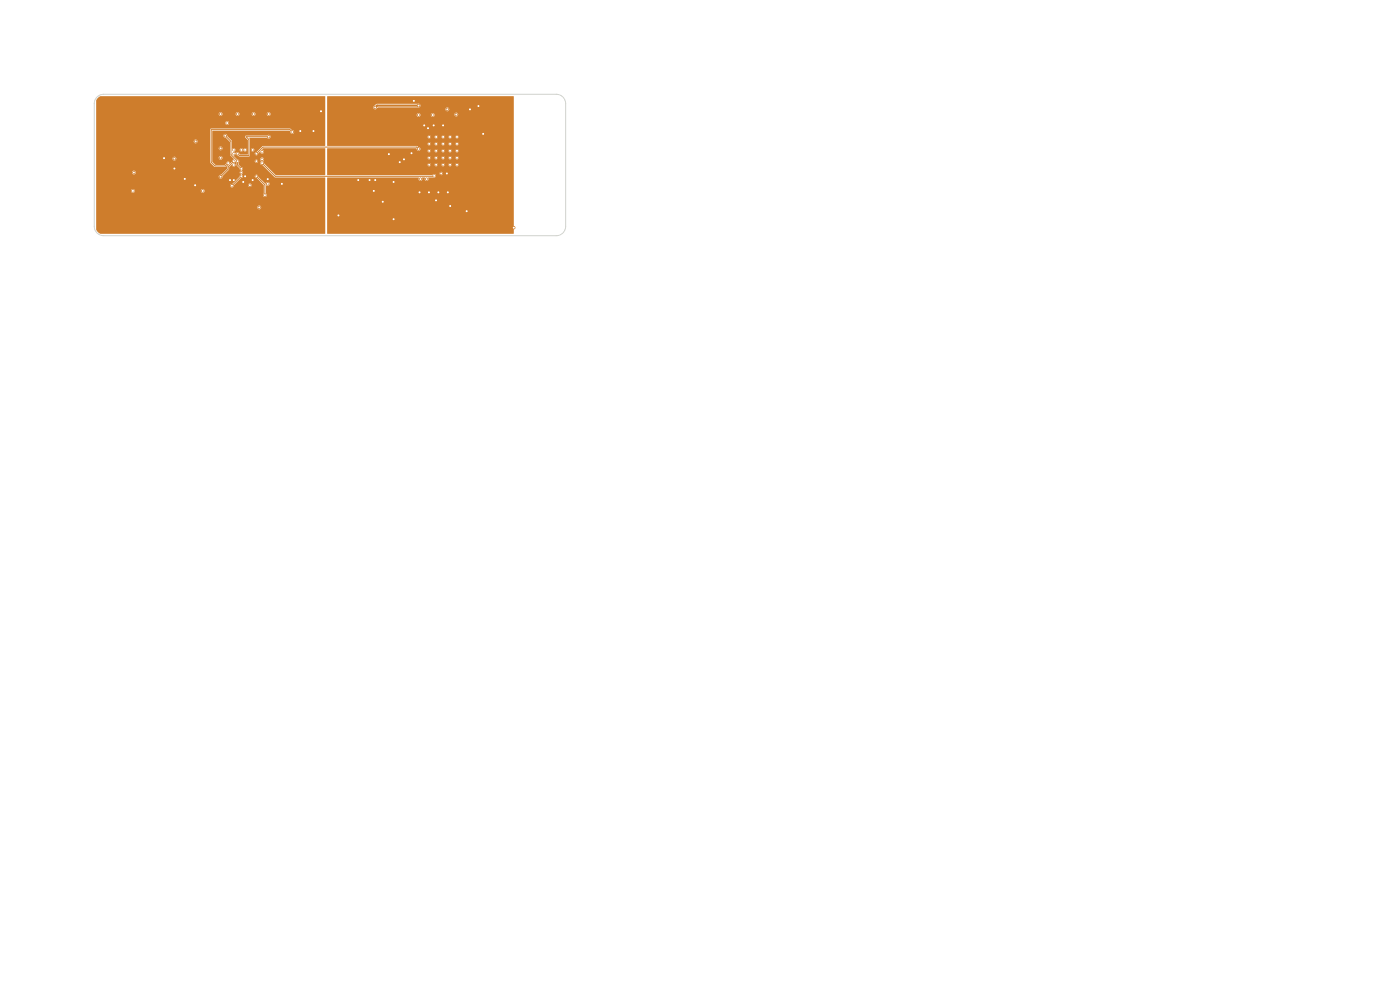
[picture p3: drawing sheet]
<svg xmlns="http://www.w3.org/2000/svg" width="297mm" height="210mm" viewBox="0 0 297 210" stroke-linecap="round" stroke-linejoin="round" font-family="sans-serif">
<g fill="#ce7d2c" stroke="#ce7d2c" stroke-width=".21">
<circle cx="91" cy="29.1" r=".25"/>
<circle cx="91" cy="30.5" r=".25"/>
<circle cx="91" cy="32" r=".25"/>
<circle cx="91" cy="33.5" r=".25"/>
<circle cx="91" cy="35" r=".25"/>
<circle cx="92.5" cy="29.1" r=".25"/>
<circle cx="92.5" cy="30.5" r=".25"/>
<circle cx="92.5" cy="32" r=".25"/>
<circle cx="92.5" cy="33.5" r=".25"/>
<circle cx="92.5" cy="35" r=".25"/>
<circle cx="94" cy="29.1" r=".25"/>
<circle cx="94" cy="30.5" r=".25"/>
<circle cx="94" cy="32" r=".25"/>
<circle cx="94" cy="33.5" r=".25"/>
<circle cx="94" cy="35" r=".25"/>
<circle cx="95.5" cy="29" r=".25"/>
<circle cx="95.5" cy="30.5" r=".25"/>
<circle cx="95.5" cy="32" r=".25"/>
<circle cx="95.5" cy="33.5" r=".25"/>
<circle cx="95.5" cy="34.9" r=".25"/>
<circle cx="96.9" cy="29" r=".25"/>
<circle cx="96.9" cy="30.5" r=".25"/>
<circle cx="97" cy="32" r=".25"/>
<circle cx="97" cy="33.5" r=".25"/>
<circle cx="97" cy="34.9" r=".25"/>
<circle cx="90.8" cy="27.2" r=".22"/>
<circle cx="82.5" cy="32.7" r=".25"/>
<circle cx="99" cy="44.8" r=".25"/>
<circle cx="76" cy="38.2" r=".25"/>
<circle cx="90" cy="26.6" r=".25"/>
<circle cx="93" cy="40.8" r=".25"/>
<circle cx="89" cy="40.8" r=".25"/>
<circle cx="85.7" cy="33.8" r=".25"/>
<circle cx="83.5" cy="46.5" r=".25"/>
<circle cx="84.8" cy="34.4" r=".25"/>
<circle cx="78.4" cy="38.2" r=".25"/>
<circle cx="91" cy="40.8" r=".25"/>
<circle cx="94.8" cy="36.8" r=".22"/>
<circle cx="87.8" cy="21.4" r=".25"/>
<circle cx="79.3" cy="40.5" r=".25"/>
<circle cx="92.5" cy="42.5" r=".25"/>
<circle cx="81.2" cy="42.8" r=".25"/>
<circle cx="109" cy="48.3" r=".25"/>
<circle cx="95.5" cy="43.7" r=".25"/>
<circle cx="94" cy="26.6" r=".25"/>
<circle cx="79.6" cy="38.2" r=".25"/>
<circle cx="101.5" cy="22.5" r=".25"/>
<circle cx="102.5" cy="28.4" r=".25"/>
<circle cx="87.3" cy="32.5" r=".25"/>
<circle cx="71.8" cy="45.7" r=".25"/>
<circle cx="92" cy="26.6" r=".25"/>
<circle cx="99.7" cy="23.2" r=".25"/>
<circle cx="95" cy="40.8" r=".25"/>
<circle cx="83.5" cy="38.6" r=".25"/>
<circle cx="37" cy="35.8" r=".25"/>
<circle cx="34.8" cy="33.5" r=".25"/>
<circle cx="66.5" cy="27.8" r=".25"/>
<circle cx="63.7" cy="27.8" r=".25"/>
<circle cx="51.6" cy="38.6" r=".22"/>
<circle cx="59.8" cy="39" r=".25"/>
<circle cx="53.6" cy="38.2" r=".22"/>
<circle cx="52" cy="37.4" r=".22"/>
<circle cx="68.1" cy="23.6" r=".25"/>
<circle cx="49.6" cy="38.2" r=".22"/>
<circle cx="48.8" cy="38.2" r=".23"/>
<circle cx="39.2" cy="38" r=".25"/>
<circle cx="41.4" cy="39.3" r=".25"/>
<circle cx="56.8" cy="38" r=".25"/>
<circle cx="48.2" cy="26.1" r=".25"/>
<circle cx="51.2" cy="31.8" r=".23"/>
<circle cx="46.8" cy="24.2" r=".25"/>
<circle cx="54.4" cy="34.2" r=".22"/>
<circle cx="89.2" cy="38" r=".25"/>
<circle cx="88.8" cy="22.4" r=".25"/>
<circle cx="79.6" cy="22.8" r=".25"/>
<circle cx="46.8" cy="31.5" r=".25"/>
<circle cx="49.6" cy="31.8" r=".22"/>
<circle cx="28.4" cy="36.6" r=".25"/>
<circle cx="28.2" cy="40.5" r=".25"/>
<circle cx="43" cy="40.5" r=".25"/>
<circle cx="54.4" cy="32.6" r=".22"/>
<circle cx="88.8" cy="31.6" r=".25"/>
<circle cx="54.4" cy="37.4" r=".23"/>
<circle cx="56.2" cy="41.4" r=".25"/>
<circle cx="91.8" cy="24.4" r=".25"/>
<circle cx="96.8" cy="24.3" r=".25"/>
<circle cx="41.5" cy="30" r=".25"/>
<circle cx="37" cy="33.6" r=".25"/>
<circle cx="50.4" cy="24.2" r=".25"/>
<circle cx="52" cy="31.8" r=".22"/>
<circle cx="62" cy="28" r=".25"/>
<circle cx="48.4" cy="34.6" r=".22"/>
<circle cx="49.6" cy="34.2" r=".22"/>
<circle cx="46.8" cy="37.5" r=".25"/>
<circle cx="88.8" cy="24.4" r=".25"/>
<circle cx="94.9" cy="23.2" r=".25"/>
<circle cx="56.8" cy="39" r=".25"/>
<circle cx="49.6" cy="35" r=".22"/>
<circle cx="55" cy="44" r=".25"/>
<circle cx="90.5" cy="38" r=".25"/>
<circle cx="55.6" cy="33.8" r=".25"/>
<circle cx="55.6" cy="34.6" r=".25"/>
<circle cx="92.1" cy="37.3" r=".22"/>
<circle cx="93.6" cy="36.8" r=".25"/>
<circle cx="55.6" cy="32.2" r=".25"/>
<circle cx="51.2" cy="37.4" r=".23"/>
<circle cx="49.2" cy="39.4" r=".25"/>
<circle cx="51.2" cy="36.6" r=".22"/>
<circle cx="53" cy="39.3" r=".25"/>
<circle cx="51.2" cy="35.8" r=".23"/>
<circle cx="50.4" cy="34.2" r=".22"/>
<circle cx="47.8" cy="28.8" r=".25"/>
<circle cx="46.8" cy="33.5" r=".25"/>
<circle cx="49.6" cy="32.6" r=".22"/>
<circle cx="57" cy="24.2" r=".25"/>
<circle cx="50.4" cy="32.6" r=".22"/>
<circle cx="57" cy="29" r=".25"/>
<circle cx="53.6" cy="31.8" r=".22"/>
<circle cx="53.8" cy="24.2" r=".25"/>
</g>
<path d="M88.8 22.4h-8.8l-.4 .4" fill="none" stroke="#ce7d2c" stroke-width=".45"/>
<path d="M47.8 28.8l1.2 1.2v2.8l1.4 1.4v.8l.8 .8M49.6 34.2l-1.2 1.2v.5l-1.6 1.6M51.2 37.4l-2 2M54.4 37.4l1.8 1.8v2.2M55.6 34.6l2.8 2.8 33.7-.1M57 29h-4.8l.6 .6v3.4h-2l-.4-.4M62 28l-.5-.5h-16.7v6.9l.8 .8h2.2l.6-.6M88.8 31.6l-.4-.4h-32.6l-1.4 1.4" fill="none" stroke="#ce7d2c" stroke-width=".21"/>
<g fill="#ce7d2c">
<path d="M69.4 20.4l39.6 .1-.1 29.1h-39.5v-11.9l19.4-.1a.56 .56 0 0 0 .5 .8 .5 .5 0 0 0 .2-.7h.6a.45 .45 0 0 0 .1 .6 .45 .45 0 0 0 .6 0 .45 .45 0 0 0 0-.6l1.1-.1a.4 .4 0 0 0 .5-.2 .4 .4 0 0 0-.2-.5 .4 .4 0 0 0-.5 .3h-22.2l-.1-.4h23.8l.1 .1a.35 .35 0 0 0 .5 .2 .35 .35 0 0 0 0-.6 .35 .35 0 0 0-.6 .3h-23.8v-1.9l21.3 .1a.35 .35 0 0 0 .4 .3 .35 .35 0 0 0 .3-.4l.8 .1a.35 .35 0 0 0 .4 .3 .35 .35 0 0 0 .3-.4l.7 .1a.35 .35 0 0 0 .4 .3 .35 .35 0 0 0 .4-.4l.7 .1a.35 .35 0 0 0 .4 .3 .35 .35 0 0 0 .3-.4l.8 .1a.35 .35 0 0 0 .5 .2 .35 .35 0 0 0 0-.5 .35 .35 0 0 0-.5 .2h-.8a.35 .35 0 0 0-.3-.3 .35 .35 0 0 0-.4 .3h-.7a.35 .35 0 0 0-.4-.3 .35 .35 0 0 0-.4 .3h-.7a.35 .35 0 0 0-.4-.3 .35 .35 0 0 0-.3 .3h-.8a.35 .35 0 0 0-.4-.3 .35 .35 0 0 0-.3 .3h-21.3v-1.5l21.3 .1a.35 .35 0 0 0 .4 .3 .35 .35 0 0 0 .3-.4l.8 .1a.35 .35 0 0 0 .4 .3 .35 .35 0 0 0 .3-.4l.7 .1a.35 .35 0 0 0 .4 .3 .35 .35 0 0 0 .4-.4l.7 .1a.35 .35 0 0 0 .4 .3 .35 .35 0 0 0 .3-.4l.8 .1a.35 .35 0 0 0 .5 .3 .35 .35 0 0 0 0-.6 .35 .35 0 0 0-.5 .2h-.8a.35 .35 0 0 0-.3-.3 .35 .35 0 0 0-.4 .3h-.7a.35 .35 0 0 0-.4-.3 .35 .35 0 0 0-.4 .3h-.7a.35 .35 0 0 0-.4-.3 .35 .35 0 0 0-.3 .3h-.8a.35 .35 0 0 0-.4-.3 .35 .35 0 0 0-.3 .3h-21.3l.1-2 18.9 .1a.44 .44 0 0 0 .6 .5h1.7a.35 .35 0 0 0 .4 .3 .35 .35 0 0 0 .3-.3h.8a.35 .35 0 0 0 .4 .3 .35 .35 0 0 0 .3-.3h.7a.35 .35 0 0 0 .4 .3 .35 .35 0 0 0 .4-.3h.7a.35 .35 0 0 0 .4 .3 .35 .35 0 0 0 .3-.3h.8a.35 .35 0 0 0 .5 .3 .35 .35 0 0 0 0-.6 .35 .35 0 0 0-.5 .3h-.8a.35 .35 0 0 0-.3-.4 .35 .35 0 0 0-.4 .4h-.7a.35 .35 0 0 0-.4-.4 .35 .35 0 0 0-.4 .4h-.7a.35 .35 0 0 0-.4-.4 .35 .35 0 0 0-.3 .4h-.8a.35 .35 0 0 0-.4-.4 .35 .35 0 0 0-.3 .4l-1.7-.1a.43 .43 0 0 0 .2-.5 .43 .43 0 0 0-.5-.2l-.3-.2h-18.9l-.1-.5h21.3a.35 .35 0 0 0 .3 .4 .35 .35 0 0 0 .4-.4l.8 .1a.35 .35 0 0 0 .4 .3 .35 .35 0 0 0 .3-.4l.7 .1a.35 .35 0 0 0 .4 .3 .35 .35 0 0 0 .4-.4l.7 .1a.35 .35 0 0 0 .4 .3 .35 .35 0 0 0 .3-.4l.8 .1a.35 .35 0 0 0 .5 .2 .35 .35 0 0 0 0-.6 .35 .35 0 0 0-.5 .3h-.8a.35 .35 0 0 0-.3-.3 .35 .35 0 0 0-.4 .3h-.7a.35 .35 0 0 0-.4-.3 .35 .35 0 0 0-.4 .3h-.7a.35 .35 0 0 0-.4-.3 .35 .35 0 0 0-.3 .3h-.8a.35 .35 0 0 0-.4-.3 .35 .35 0 0 0-.3 .3h-21.3v-1.5l21.3 .1a.35 .35 0 0 0 .4 .3 .35 .35 0 0 0 .3-.4l.8 .1a.35 .35 0 0 0 .4 .3 .35 .35 0 0 0 .3-.4l.7 .1a.35 .35 0 0 0 .4 .3 .35 .35 0 0 0 .4-.4l.7 .1a.35 .35 0 0 0 .4 .3 .35 .35 0 0 0 .3-.4l.8 .1a.35 .35 0 0 0 .5 .2 .35 .35 0 0 0 0-.5 .35 .35 0 0 0-.5 .2h-.8a.35 .35 0 0 0-.3-.3 .35 .35 0 0 0-.4 .3h-.7a.35 .35 0 0 0-.4-.3 .35 .35 0 0 0-.4 .3h-.7a.35 .35 0 0 0-.4-.3 .35 .35 0 0 0-.3 .3h-.8a.35 .35 0 0 0-.4-.3 .35 .35 0 0 0-.3 .3h-21.3v-4.7h19l.1 .3 .2 .2 .3-.1 .2-.4h2.2a.4 .4 0 0 0 .5 .5 .4 .4 0 0 0 .3-.6l4.2 .2a.4 .4 0 0 0 .6 .2 .4 .4 0 0 0 0-.6 .4 .4 0 0 0-.6 .2h-4.2l-.5-.2-.3 .3h-2.2a.4 .4 0 0 0-.4-.3 .4 .4 0 0 0-.4 .3h-19v-1.6h9.8l.1 .3 .2 .2 15 .1a.4 .4 0 0 0 .6 .2 .4 .4 0 0 0 0-.6 .4 .4 0 0 0-.6 .2h-14.7l.4-.3h8.4a.41 .41 0 0 0 .6-.4 .41 .41 0 0 0-.6-.4h-8.6l-.8 .7h-9.8z"/>
<path d="M20.9 20.7l.4-.3h47.7v10.5l-13.2 .1-1.3 1.2a.37 .37 0 0 0-.5 .4 .37 .37 0 0 0 .4 .4 .37 .37 0 0 0 .4-.5l.3-.3a.45 .45 0 0 0 .5 .4 .45 .45 0 0 0 .4-.4 .45 .45 0 0 0-.4-.5l.3-.3h13l.1 5.7-10.5 .1-2.5-2.5-.2-.5a.44 .44 0 0 0 .1-.7 .44 .44 0 0 0-.7 .1 .44 .44 0 0 0 .2 .6l-.2 .3 .1 .3 .4 .2 2.7 2.6 10.6 .1v11.9h-47.7l-.6-.5-.3-.4v-4.8h34.2a.4 .4 0 0 0 .5 .5 .4 .4 0 0 0 .2-.7 .4 .4 0 0 0-.7 .1l-34.2 .1v-3.5h7.4a.4 .4 0 0 0 .4 .5 .4 .4 0 0 0 .4-.5l14 .2a.4 .4 0 0 0 .6 .2 .4 .4 0 0 0 0-.6 .4 .4 0 0 0-.6 .2h-14l-.3-.3-.3 .1-.2 .2h-7.4v-3.9l7.6 .2a.4 .4 0 0 0 .6 .2 .4 .4 0 0 0 0-.6 .4 .4 0 0 0-.6 .2h-7.6v-2.2h24.2l1 1.1h2.2l.6-.4-.2 .4v.4l-1.3 1.3a.41 .41 0 0 0-.5 .4 .41 .41 0 0 0 .5 .4 .41 .41 0 0 0 .3-.6l1.4-1.3v-.5l.6-.5a.38 .38 0 0 0 .4 .3 .38 .38 0 0 0 .4-.3 .38 .38 0 0 0-.3-.4l.4-.3 .1 .8 .9 1.1a.47 .47 0 0 0-.3 .4 .47 .47 0 0 0 .3 .4l-1.8 2a.39 .39 0 0 0-.5 .3 .39 .39 0 0 0 .4 .5 .39 .39 0 0 0 .4-.5h3a.38 .38 0 0 0 .5 .4 .38 .38 0 0 0 .2-.7 .38 .38 0 0 0-.6 .2l-3.1 .1 1.5-1.5 .3-.1 .2-.3h2.4l.1 .2 .4 .2 1.5 1.5v1.8a.42 .42 0 0 0-.1 .6 .42 .42 0 0 0 .7-.1 .42 .42 0 0 0-.2-.6v-1.6l.2-.1a.42 .42 0 0 0 .6-.2 .42 .42 0 0 0-.3-.5 .42 .42 0 0 0-.5 .4l-1.6-1.6a.35 .35 0 0 0-.4-.4 .35 .35 0 0 0-.4 .4h-2.4l-.3-.4a.47 .47 0 0 0 .3-.4 .47 .47 0 0 0-.3-.4l.1-.1a.37 .37 0 0 0 .1-.5 .37 .37 0 0 0-.4-.2l-.5-.5 .2-.7h3.2a.35 .35 0 0 0 .6 .3 .35 .35 0 0 0 0-.6 .35 .35 0 0 0-.6 .3h-3.2l-1.2-1.1 .1-.2a.33 .33 0 0 1 .4-.2 .33 .33 0 0 1 .3 .3l.4 .2h2l.2-.2v-1.2h.2a.35 .35 0 0 0 .6 .3 .35 .35 0 0 0 0-.6 .35 .35 0 0 0-.6 .3h-.2v-2.2l-.1-.4h3.8a.41 .41 0 0 0 .6 0 .41 .41 0 0 0-.1-.6 .41 .41 0 0 0-.6 .2h-4.5l-.1 .3 .6 .6v3l-1.7 .1-.1-.2a.39 .39 0 0 0-.4-.3 .39 .39 0 0 0-.4 .2 .36 .36 0 0 1-.3-.3 .36 .36 0 0 1 .3-.4h.8l.1 .2 .3 .2a.38 .38 0 0 1 .4-.3 .38 .38 0 0 1 .4 .3 .37 .37 0 0 0 .3-.4 .37 .37 0 0 0-.3-.4 .37 .37 0 0 0-.4 .3l-.1-.1a.35 .35 0 0 0-.4-.1 .35 .35 0 0 0-.3 .3l-.9-.1a.46 .46 0 0 0-.7-.1v-1.6l-1-1.1a.42 .42 0 0 0-.4-.5 .42 .42 0 0 0-.4 .5 .42 .42 0 0 0 .5 .3l.9 .9v2.7l.9 1-.9 .9a.4 .4 0 0 0-.4-.4 .4 .4 0 0 0-.4 .4l-.3 .3h-2l-.7-.7v-.9h1.4a.4 .4 0 0 0 .5 .5 .4 .4 0 0 0 .2-.7 .4 .4 0 0 0-.7 .1l-1.4 .1v-2h1.4a.4 .4 0 0 0 .5 .5 .4 .4 0 0 0 .2-.7 .4 .4 0 0 0-.7 .1l-1.4 .1 .1-3.7h16.3l.2 .2a.42 .42 0 0 0 .4 .5 .42 .42 0 0 0 .4-.4 .42 .42 0 0 0-.5-.4l-.4-.3h-16.7l-.2 .2v6.8h-24.2v-.7h16.2a.4 .4 0 0 0 .5 .4 .4 .4 0 0 0 .2-.6 .4 .4 0 0 0-.7 .1l-16.2 .1v-3.7h20.7a.4 .4 0 0 0 .5 .5 .4 .4 0 0 0 .2-.7 .4 .4 0 0 0-.7 .1l-20.7 .1v-3.9h27.4a.4 .4 0 0 0 .5 .5 .4 .4 0 0 0 .2-.7 .4 .4 0 0 0-.7 .1l-27.4 .1v-1.9h26a.4 .4 0 0 0 .4 .5 .4 .4 0 0 0 .4-.5l2.8 .2a.4 .4 0 0 0 .5 .3 .4 .4 0 0 0 .3-.5l2.6 .2a.4 .4 0 0 0 .5 .3 .4 .4 0 0 0 .3-.5l2.4 .2a.4 .4 0 0 0 .6 .2 .4 .4 0 0 0 0-.6 .4 .4 0 0 0-.6 .2l-2.4-.1a.4 .4 0 0 0-.5-.2 .4 .4 0 0 0-.3 .3l-2.6-.1a.4 .4 0 0 0-.5-.2 .4 .4 0 0 0-.3 .3l-2.8-.1a.4 .4 0 0 0-.5-.2 .4 .4 0 0 0-.3 .3h-26v-2.8z"/>
</g>
<path d="M20.6 20.6l.7-.5 .7-.1h96a2 2 0 0 1 2 2v26a2 2 0 0 1-2 2h-96a2 2 0 0 1-2-2v-26l.2-.8z" fill="none" stroke="#d0d2cd" stroke-width=".21"/>
<g fill="#fff" stroke="#fff" stroke-width=".21">
<circle cx="90.8" cy="27.2" r=".1"/>
<circle cx="82.5" cy="32.7" r=".1"/>
<circle cx="99" cy="44.8" r=".1"/>
<circle cx="76" cy="38.2" r=".1"/>
<circle cx="90" cy="26.6" r=".1"/>
<circle cx="93" cy="40.8" r=".1"/>
<circle cx="89" cy="40.8" r=".1"/>
<circle cx="85.7" cy="33.8" r=".1"/>
<circle cx="83.5" cy="46.5" r=".1"/>
<circle cx="84.8" cy="34.4" r=".1"/>
<circle cx="78.4" cy="38.2" r=".1"/>
<circle cx="91" cy="40.8" r=".1"/>
<circle cx="94.8" cy="36.8" r=".1"/>
<circle cx="87.8" cy="21.4" r=".1"/>
<circle cx="79.3" cy="40.5" r=".1"/>
<circle cx="92.5" cy="42.5" r=".1"/>
<circle cx="81.2" cy="42.8" r=".1"/>
<circle cx="109" cy="48.3" r=".1"/>
<circle cx="95.5" cy="43.7" r=".1"/>
<circle cx="94" cy="26.6" r=".1"/>
<circle cx="79.6" cy="38.2" r=".1"/>
<circle cx="101.5" cy="22.5" r=".1"/>
<circle cx="102.5" cy="28.4" r=".1"/>
<circle cx="87.3" cy="32.5" r=".1"/>
<circle cx="71.8" cy="45.7" r=".1"/>
<circle cx="92" cy="26.6" r=".1"/>
<circle cx="99.7" cy="23.2" r=".1"/>
<circle cx="95" cy="40.8" r=".1"/>
<circle cx="83.5" cy="38.6" r=".1"/>
<circle cx="37" cy="35.7" r=".1"/>
<circle cx="34.8" cy="33.6" r=".1"/>
<circle cx="66.5" cy="27.8" r=".1"/>
<circle cx="63.7" cy="27.8" r=".1"/>
<circle cx="51.6" cy="38.6" r=".1"/>
<circle cx="59.8" cy="39" r=".1"/>
<circle cx="53.6" cy="38.2" r=".1"/>
<circle cx="52" cy="37.4" r=".1"/>
<circle cx="68.1" cy="23.6" r=".1"/>
<circle cx="49.6" cy="38.2" r=".1"/>
<circle cx="48.8" cy="38.2" r=".1"/>
<circle cx="39.2" cy="38" r=".1"/>
<circle cx="41.4" cy="39.3" r=".1"/>
<circle cx="56.8" cy="38" r=".1"/>
<circle cx="48.2" cy="26.1" r=".1"/>
<circle cx="51.2" cy="31.8" r=".1"/>
<circle cx="46.8" cy="24.2" r=".1"/>
<circle cx="54.4" cy="34.2" r=".1"/>
<circle cx="89.2" cy="38" r=".1"/>
<circle cx="88.8" cy="22.4" r=".1"/>
<circle cx="79.6" cy="22.8" r=".1"/>
<circle cx="46.8" cy="31.5" r=".1"/>
<circle cx="49.6" cy="31.8" r=".1"/>
<circle cx="28.4" cy="36.6" r=".1"/>
<circle cx="28.2" cy="40.5" r=".1"/>
<circle cx="43" cy="40.5" r=".1"/>
<circle cx="54.4" cy="32.6" r=".1"/>
<circle cx="88.8" cy="31.6" r=".1"/>
<circle cx="54.4" cy="37.4" r=".1"/>
<circle cx="56.2" cy="41.4" r=".1"/>
<circle cx="91.8" cy="24.4" r=".1"/>
<circle cx="96.8" cy="24.3" r=".1"/>
<circle cx="41.5" cy="30" r=".1"/>
<circle cx="37" cy="33.7" r=".1"/>
<circle cx="50.4" cy="24.2" r=".1"/>
<circle cx="52" cy="31.8" r=".1"/>
<circle cx="62" cy="28" r=".1"/>
<circle cx="48.4" cy="34.6" r=".1"/>
<circle cx="49.6" cy="34.2" r=".1"/>
<circle cx="46.8" cy="37.5" r=".1"/>
<circle cx="88.8" cy="24.4" r=".1"/>
<circle cx="94.9" cy="23.2" r=".1"/>
<circle cx="56.8" cy="39" r=".1"/>
<circle cx="49.6" cy="35" r=".1"/>
<circle cx="55" cy="44" r=".1"/>
<circle cx="90.5" cy="38" r=".1"/>
<circle cx="55.6" cy="33.8" r=".1"/>
<circle cx="55.6" cy="34.6" r=".1"/>
<circle cx="92.1" cy="37.3" r=".1"/>
<circle cx="93.6" cy="36.8" r=".1"/>
<circle cx="55.6" cy="32.2" r=".1"/>
<circle cx="51.2" cy="37.4" r=".1"/>
<circle cx="49.2" cy="39.4" r=".1"/>
<circle cx="51.2" cy="36.6" r=".1"/>
<circle cx="53" cy="39.3" r=".1"/>
<circle cx="51.2" cy="35.8" r=".1"/>
<circle cx="50.4" cy="34.2" r=".1"/>
<circle cx="47.8" cy="28.8" r=".1"/>
<circle cx="46.8" cy="33.5" r=".1"/>
<circle cx="49.6" cy="32.6" r=".1"/>
<circle cx="57" cy="24.2" r=".1"/>
<circle cx="50.4" cy="32.6" r=".1"/>
<circle cx="57" cy="29" r=".1"/>
<circle cx="53.6" cy="31.8" r=".1"/>
<circle cx="53.8" cy="24.2" r=".1"/>
<circle cx="91.1" cy="29" r=".1"/>
<circle cx="91.1" cy="30.5" r=".1"/>
<circle cx="91" cy="32" r=".1"/>
<circle cx="91" cy="33.5" r=".1"/>
<circle cx="91" cy="35" r=".1"/>
<circle cx="92.5" cy="29" r=".1"/>
<circle cx="92.5" cy="30.5" r=".1"/>
<circle cx="92.5" cy="32" r=".1"/>
<circle cx="92.5" cy="33.5" r=".1"/>
<circle cx="92.5" cy="35" r=".1"/>
<circle cx="94" cy="29" r=".1"/>
<circle cx="94" cy="30.5" r=".1"/>
<circle cx="94" cy="32" r=".1"/>
<circle cx="94" cy="33.5" r=".1"/>
<circle cx="94" cy="35" r=".1"/>
<circle cx="95.5" cy="29" r=".1"/>
<circle cx="95.5" cy="30.5" r=".1"/>
<circle cx="95.5" cy="32" r=".1"/>
<circle cx="95.5" cy="33.5" r=".1"/>
<circle cx="95.5" cy="35" r=".1"/>
<circle cx="96.9" cy="29" r=".1"/>
<circle cx="96.9" cy="30.5" r=".1"/>
<circle cx="96.9" cy="32" r=".1"/>
<circle cx="96.9" cy="33.5" r=".1"/>
<circle cx="96.9" cy="35" r=".1"/>
</g>
</svg>
